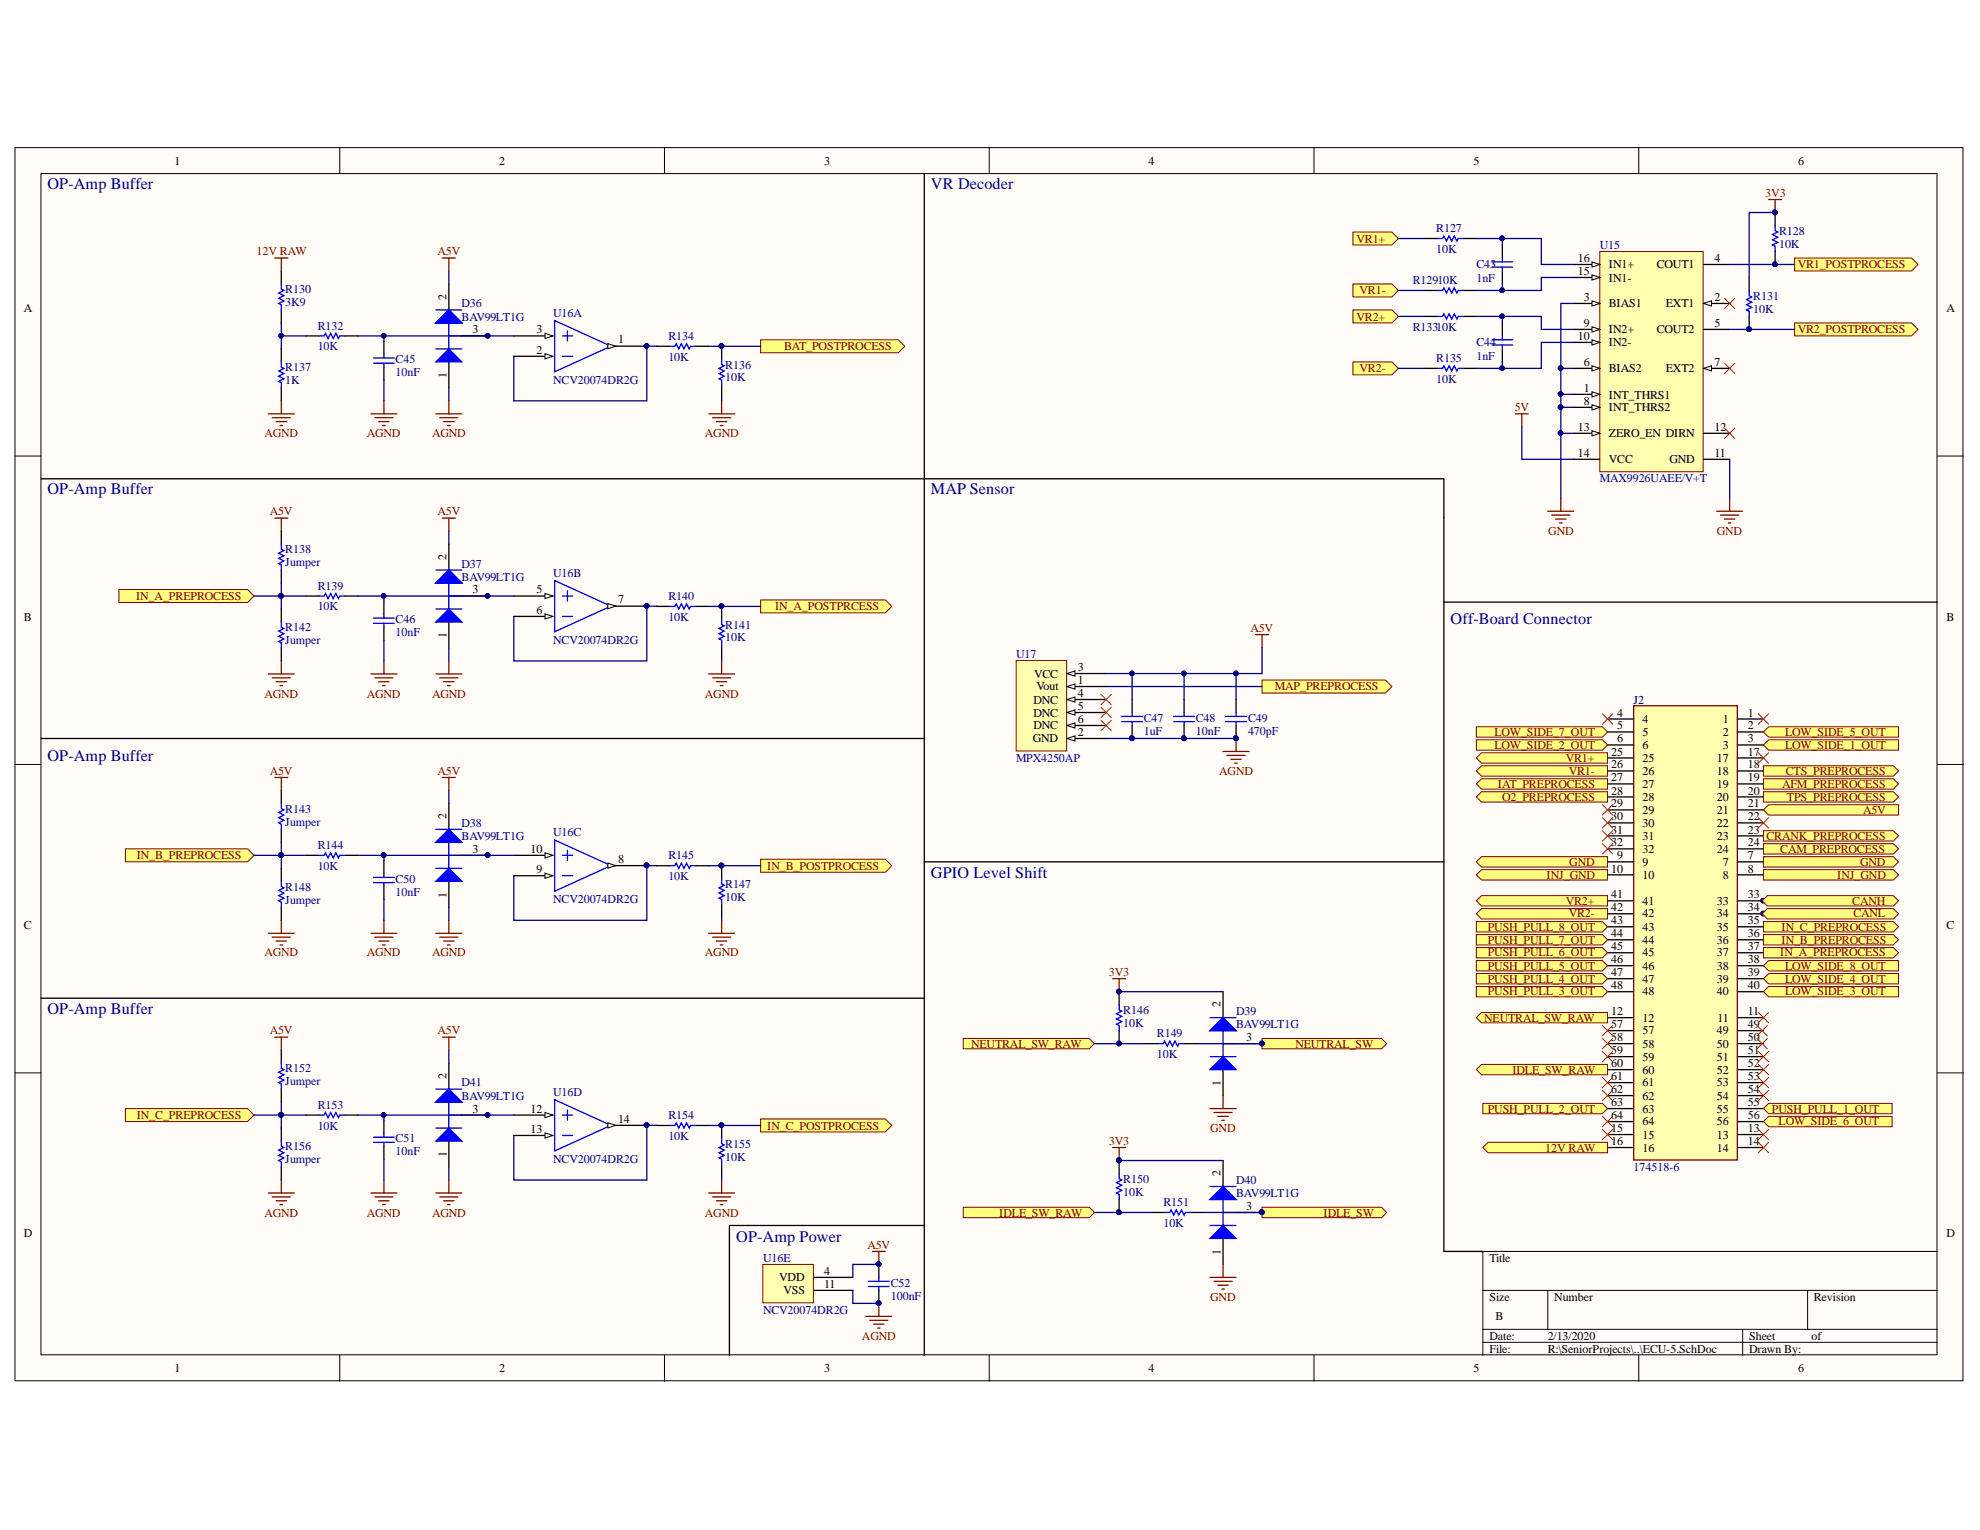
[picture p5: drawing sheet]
<svg xmlns="http://www.w3.org/2000/svg" width="279mm" height="216mm" viewBox="0 0 279 216" stroke-linecap="round" stroke-linejoin="round" font-family="sans-serif">
<defs><g id="words">
<g font-size="2.3" fill="#000080">
<text x="6.7" y="26.7">OP-Amp Buffer</text>
<text x="131.4" y="26.7">VR Decoder</text>
<text x="6.7" y="69.8">OP-Amp Buffer</text>
<text x="131.4" y="69.8">MAP Sensor</text>
<text x="204.7" y="88.1">Off-Board Connector</text>
<text x="6.7" y="107.4">OP-Amp Buffer</text>
<text x="131.4" y="123.9">GPIO Level Shift</text>
<text x="6.7" y="143.1">OP-Amp Buffer</text>
<text x="103.9" y="175.2">OP-Amp Power</text>
</g>
<g font-size="1.7">
<text x="24.6" y="23.3">1</text>
<text x="70.5" y="23.3">2</text>
<text x="116.3" y="23.3">3</text>
<text x="162.1" y="23.3">4</text>
<text x="207.9" y="23.3">5</text>
<text x="253.8" y="23.3">6</text>
<text x="222.6" y="38.8">15</text>
<text x="222.6" y="37">16</text>
<text x="227" y="39.7">IN1-</text>
<text x="227" y="37.9">IN1+</text>
<text x="233.8" y="37.9">COUT1</text>
<text x="241.9" y="37">4</text>
<text x="3.4" y="44.1">A</text>
<text x="63" y="42.3" transform="rotate(-90 63 42.3)">2</text>
<text x="66.7" y="47">3</text>
<text x="75.7" y="47">3</text>
<text x="222.6" y="48">10</text>
<text x="223.5" y="42.5">3</text>
<text x="223.5" y="46.1">9</text>
<text x="227" y="43.4">BIAS1</text>
<text x="227" y="47">IN2+</text>
<text x="233.8" y="47">COUT2</text>
<text x="235.1" y="43.4">EXT1</text>
<text x="241.9" y="42.5">2</text>
<text x="241.9" y="46.1">5</text>
<text x="274.7" y="44.1">A</text>
<text x="63" y="53.4" transform="rotate(-90 63 53.4)">1</text>
<text x="75.7" y="49.9">2</text>
<text x="87.2" y="48.5">1</text>
<text x="223.5" y="51.6">6</text>
<text x="227" y="52.5">BIAS2</text>
<text x="227" y="48.9">IN2-</text>
<text x="235.1" y="52.5">EXT2</text>
<text x="241.9" y="51.6">7</text>
<text x="223.5" y="55.3">1</text>
<text x="223.5" y="57.1">8</text>
<text x="227" y="56.2">INT_THRS1</text>
<text x="227" y="58">INT_THRS2</text>
<text x="222.6" y="60.8">13</text>
<text x="222.6" y="64.4">14</text>
<text x="227" y="61.7">ZERO_EN DIRN</text>
<text x="227" y="65.4">VCC</text>
<text x="235.6" y="65.4">GND</text>
<text x="241.9" y="64.4">11</text>
<text x="241.9" y="60.8">12</text>
<text x="63" y="79" transform="rotate(-90 63 79)">2</text>
<text x="66.7" y="83.7">3</text>
<text x="75.7" y="83.7">5</text>
<text x="3.4" y="87.6">B</text>
<text x="75.7" y="86.6">6</text>
<text x="87.2" y="85.2">7</text>
<text x="274.7" y="87.6">B</text>
<text x="63" y="90.1" transform="rotate(-90 63 90.1)">1</text>
<text x="145.9" y="95.6">VCC</text>
<text x="152.1" y="94.7">3</text>
<text x="145.8" y="99.3">DNC</text>
<text x="145.8" y="101.1">DNC</text>
<text x="146.2" y="97.4">Vout</text>
<text x="152.1" y="96.5">1</text>
<text x="152.1" y="98.3">4</text>
<text x="152.1" y="100.2">5</text>
<text x="152.1" y="102">6</text>
<text x="228.2" y="101.1">4</text>
<text x="231.8" y="102">4</text>
<text x="243.1" y="102">1</text>
<text x="246.7" y="101.1">1</text>
<text x="145.7" y="104.8">GND</text>
<text x="145.8" y="102.9">DNC</text>
<text x="152.1" y="103.8">2</text>
<text x="227.4" y="106.6">25</text>
<text x="228.2" y="102.9">5</text>
<text x="228.2" y="104.8">6</text>
<text x="231.8" y="103.8">5</text>
<text x="231.8" y="105.7">6</text>
<text x="231.8" y="107.5">25</text>
<text x="242.3" y="107.5">17</text>
<text x="243.1" y="103.8">2</text>
<text x="243.1" y="105.7">3</text>
<text x="246.7" y="102.9">2</text>
<text x="246.7" y="104.8">3</text>
<text x="246.7" y="106.6">17</text>
<text x="227.4" y="108.4">26</text>
<text x="227.4" y="110.3">27</text>
<text x="227.4" y="112.1">28</text>
<text x="227.4" y="113.9">29</text>
<text x="231.8" y="109.3">26</text>
<text x="231.8" y="111.2">27</text>
<text x="231.8" y="113">28</text>
<text x="242.3" y="109.3">18</text>
<text x="242.3" y="111.2">19</text>
<text x="242.3" y="113">20</text>
<text x="246.7" y="108.4">18</text>
<text x="246.7" y="110.3">19</text>
<text x="246.7" y="112.1">20</text>
<text x="246.7" y="113.9">21</text>
<text x="63" y="115.6" transform="rotate(-90 63 115.6)">2</text>
<text x="227.4" y="115.8">30</text>
<text x="227.4" y="117.6">31</text>
<text x="227.4" y="119.4">32</text>
<text x="231.8" y="114.8">29</text>
<text x="231.8" y="116.7">30</text>
<text x="231.8" y="118.5">31</text>
<text x="242.3" y="114.8">21</text>
<text x="242.3" y="116.7">22</text>
<text x="242.3" y="118.5">23</text>
<text x="246.7" y="115.8">22</text>
<text x="246.7" y="117.6">23</text>
<text x="246.7" y="119.4">24</text>
<text x="66.7" y="120.3">3</text>
<text x="74.9" y="120.3">10</text>
<text x="75.7" y="123.2">9</text>
<text x="87.2" y="121.8">8</text>
<text x="227.4" y="123.1">10</text>
<text x="228.2" y="121.3">9</text>
<text x="231.8" y="122.2">9</text>
<text x="231.8" y="124">10</text>
<text x="231.8" y="120.3">32</text>
<text x="242.3" y="120.3">24</text>
<text x="243.1" y="122.2">7</text>
<text x="243.1" y="124">8</text>
<text x="246.7" y="121.3">7</text>
<text x="246.7" y="123.1">8</text>
<text x="3.4" y="131.1">C</text>
<text x="63" y="126.7" transform="rotate(-90 63 126.7)">1</text>
<text x="227.4" y="126.8">41</text>
<text x="227.4" y="128.6">42</text>
<text x="227.4" y="130.4">43</text>
<text x="231.8" y="127.7">41</text>
<text x="231.8" y="129.5">42</text>
<text x="231.8" y="131.3">43</text>
<text x="242.3" y="127.7">33</text>
<text x="242.3" y="129.5">34</text>
<text x="242.3" y="131.3">35</text>
<text x="246.7" y="126.8">33</text>
<text x="246.7" y="128.6">34</text>
<text x="246.7" y="130.4">35</text>
<text x="274.7" y="131.1">C</text>
<text x="227.4" y="132.3">44</text>
<text x="227.4" y="134.1">45</text>
<text x="227.4" y="135.9">46</text>
<text x="227.4" y="137.8">47</text>
<text x="231.8" y="133.2">44</text>
<text x="231.8" y="135">45</text>
<text x="231.8" y="136.8">46</text>
<text x="242.3" y="133.2">36</text>
<text x="242.3" y="135">37</text>
<text x="242.3" y="136.8">38</text>
<text x="246.7" y="132.3">36</text>
<text x="246.7" y="134.1">37</text>
<text x="246.7" y="135.9">38</text>
<text x="246.7" y="137.8">39</text>
<text x="172.2" y="142.2" transform="rotate(-90 172.2 142.2)">2</text>
<text x="227.4" y="143.2">12</text>
<text x="227.4" y="139.6">48</text>
<text x="231.8" y="138.7">47</text>
<text x="231.8" y="140.5">48</text>
<text x="242.3" y="138.7">39</text>
<text x="242.3" y="140.5">40</text>
<text x="246.7" y="143.2">11</text>
<text x="246.7" y="139.6">40</text>
<text x="175.9" y="146.9">3</text>
<text x="227.4" y="145.1">57</text>
<text x="227.4" y="146.9">58</text>
<text x="227.4" y="148.7">59</text>
<text x="231.8" y="144.2">12</text>
<text x="231.8" y="146">57</text>
<text x="231.8" y="147.8">58</text>
<text x="231.8" y="149.7">59</text>
<text x="242.3" y="146">49</text>
<text x="242.3" y="147.8">50</text>
<text x="242.3" y="149.7">51</text>
<text x="242.3" y="144.2">11</text>
<text x="246.7" y="145.1">49</text>
<text x="246.7" y="146.9">50</text>
<text x="246.7" y="148.7">51</text>
<text x="63" y="152.2" transform="rotate(-90 63 152.2)">2</text>
<text x="172.2" y="153.2" transform="rotate(-90 172.2 153.2)">1</text>
<text x="227.4" y="150.6">60</text>
<text x="227.4" y="152.4">61</text>
<text x="227.4" y="154.2">62</text>
<text x="231.8" y="151.5">60</text>
<text x="231.8" y="153.3">61</text>
<text x="231.8" y="155.2">62</text>
<text x="242.3" y="151.5">52</text>
<text x="242.3" y="153.3">53</text>
<text x="242.3" y="155.2">54</text>
<text x="246.7" y="150.6">52</text>
<text x="246.7" y="152.4">53</text>
<text x="246.7" y="154.2">54</text>
<text x="66.7" y="157">3</text>
<text x="74.9" y="157">12</text>
<text x="74.9" y="159.9">13</text>
<text x="87.2" y="158.5">14</text>
<text x="227.4" y="159.7">15</text>
<text x="227.4" y="161.6">16</text>
<text x="227.4" y="156.1">63</text>
<text x="227.4" y="157.9">64</text>
<text x="231.8" y="160.7">15</text>
<text x="231.8" y="157">63</text>
<text x="231.8" y="158.8">64</text>
<text x="242.3" y="160.7">13</text>
<text x="242.3" y="157">55</text>
<text x="242.3" y="158.8">56</text>
<text x="246.7" y="159.7">13</text>
<text x="246.7" y="161.6">14</text>
<text x="246.7" y="156.1">55</text>
<text x="246.7" y="157.9">56</text>
<text x="63" y="163.3" transform="rotate(-90 63 163.3)">1</text>
<text x="172.2" y="166" transform="rotate(-90 172.2 166)">2</text>
<text x="231.8" y="162.5">16</text>
<text x="242.3" y="162.5">14</text>
<text x="175.9" y="170.7">3</text>
<text x="3.4" y="174.6">D</text>
<text x="116.3" y="179.9">4</text>
<text x="172.2" y="177.1" transform="rotate(-90 172.2 177.1)">1</text>
<text x="210.2" y="178.1">Title</text>
<text x="274.7" y="174.6">D</text>
<text x="110" y="180.8">VDD</text>
<text x="110.6" y="182.7">VSS</text>
<text x="116.3" y="181.7">11</text>
<text x="210.2" y="183.6">Size</text>
<text x="219.3" y="183.6">Number</text>
<text x="256" y="183.6">Revision</text>
<text x="210.2" y="189.1">Date:</text>
<text x="210.2" y="190.9">File:</text>
<text x="211" y="186.3">B</text>
<text x="218.4" y="189.1">2/13/2020</text>
<text x="218.4" y="190.9">R:\SeniorProjects\..\ECU-5.SchDoc</text>
<text x="246.8" y="189.1">Sheet</text>
<text x="246.8" y="190.9">Drawn By:</text>
<text x="255.6" y="189.1">of</text>
<text x="24.6" y="193.6">1</text>
<text x="70.5" y="193.6">2</text>
<text x="116.3" y="193.6">3</text>
<text x="162.1" y="193.6">4</text>
<text x="207.9" y="193.6">5</text>
<text x="253.8" y="193.6">6</text>
</g>
<g font-size="1.7" fill="#800000">
<text x="249.1" y="27.8">3V3</text>
<text x="191.4" y="34.3">VR1+</text>
<text x="36.2" y="36">12V RAW</text>
<text x="61.7" y="36">A5V</text>
<text x="191.8" y="41.5">VR1-</text>
<text x="253.7" y="37.9">VR1_POSTPROCESS</text>
<text x="191.4" y="45.2">VR2+</text>
<text x="253.7" y="47">VR2_POSTPROCESS</text>
<text x="110.6" y="49.4">BAT_POSTPROCESS</text>
<text x="191.8" y="52.5">VR2-</text>
<text x="213.7" y="58">5V</text>
<text x="37.3" y="61.7">AGND</text>
<text x="51.8" y="61.7">AGND</text>
<text x="61" y="61.7">AGND</text>
<text x="99.5" y="61.7">AGND</text>
<text x="38.1" y="72.7">A5V</text>
<text x="61.7" y="72.7">A5V</text>
<text x="218.5" y="75.4">GND</text>
<text x="242.3" y="75.4">GND</text>
<text x="19.2" y="84.6">IN_A_PREPROCESS</text>
<text x="109.4" y="86.1">IN_A_POSTPRCESS</text>
<text x="176.4" y="89.2">A5V</text>
<text x="37.3" y="98.4">AGND</text>
<text x="51.8" y="98.4">AGND</text>
<text x="61" y="98.4">AGND</text>
<text x="99.5" y="98.4">AGND</text>
<text x="179.9" y="97.4">MAP_PREPROCESS</text>
<text x="210.9" y="105.7">LOW_SIDE_2_OUT</text>
<text x="210.9" y="103.8">LOW_SIDE_7_OUT</text>
<text x="220.9" y="107.5">VR1+</text>
<text x="251.9" y="103.8">LOW_SIDE_5_OUT</text>
<text x="251.9" y="105.7">LOW_SIDE_1_OUT</text>
<text x="38.1" y="109.3">A5V</text>
<text x="61.7" y="109.3">A5V</text>
<text x="172" y="109.3">AGND</text>
<text x="211.4" y="111.2">IAT_PREPROCESS</text>
<text x="212" y="113">O2_PREPROCESS</text>
<text x="221.4" y="109.3">VR1-</text>
<text x="251.5" y="111.2">AFM_PREPROCESS</text>
<text x="252" y="109.3">CTS_PREPROCESS</text>
<text x="252.2" y="113">TPS_PREPROCESS</text>
<text x="249.3" y="118.5">CRANK_PREPROCESS</text>
<text x="262.9" y="114.8">A5V</text>
<text x="19.3" y="121.3">IN_B_PREPROCESS</text>
<text x="108.3" y="122.7">IN_B_POSTPROCESS</text>
<text x="218.2" y="124">INJ_GND</text>
<text x="221.4" y="122.2">GND</text>
<text x="251.2" y="120.3">CAM_PREPROCESS</text>
<text x="259.3" y="124">INJ_GND</text>
<text x="262.5" y="122.2">GND</text>
<text x="209.9" y="131.3">PUSH_PULL_8_OUT</text>
<text x="220.9" y="127.7">VR2+</text>
<text x="221.4" y="129.5">VR2-</text>
<text x="251.4" y="131.3">IN_C_PREPROCESS</text>
<text x="261.4" y="127.7">CANH</text>
<text x="261.5" y="129.5">CANL</text>
<text x="37.3" y="135">AGND</text>
<text x="51.8" y="135">AGND</text>
<text x="61" y="135">AGND</text>
<text x="99.5" y="135">AGND</text>
<text x="156.5" y="137.8">3V3</text>
<text x="209.9" y="136.8">PUSH_PULL_5_OUT</text>
<text x="209.9" y="135">PUSH_PULL_6_OUT</text>
<text x="209.9" y="133.2">PUSH_PULL_7_OUT</text>
<text x="251.2" y="135">IN_A_PREPROCESS</text>
<text x="251.4" y="133.2">IN_B_PREPROCESS</text>
<text x="251.9" y="136.8">LOW_SIDE_8_OUT</text>
<text x="209.9" y="140.5">PUSH_PULL_3_OUT</text>
<text x="209.9" y="138.7">PUSH_PULL_4_OUT</text>
<text x="251.9" y="140.5">LOW_SIDE_3_OUT</text>
<text x="251.9" y="138.7">LOW_SIDE_4_OUT</text>
<text x="38.1" y="146">A5V</text>
<text x="61.7" y="146">A5V</text>
<text x="137" y="147.8">NEUTRAL_SW_RAW</text>
<text x="182.8" y="147.8">NEUTRAL_SW</text>
<text x="209.4" y="144.2">NEUTRAL_SW_RAW</text>
<text x="213.4" y="151.5">IDLE_SW_RAW</text>
<text x="19.3" y="157.9">IN_C_PREPROCESS</text>
<text x="108.3" y="159.4">IN_C_POSTPROCESS</text>
<text x="156.5" y="161.6">3V3</text>
<text x="170.8" y="159.7">GND</text>
<text x="209.9" y="157">PUSH_PULL_2_OUT</text>
<text x="250" y="157">PUSH_PULL_1_OUT</text>
<text x="251" y="158.8">LOW_SIDE_6_OUT</text>
<text x="218.1" y="162.5">12V RAW</text>
<text x="37.3" y="171.7">AGND</text>
<text x="51.8" y="171.7">AGND</text>
<text x="61" y="171.7">AGND</text>
<text x="99.5" y="171.7">AGND</text>
<text x="141" y="171.7">IDLE_SW_RAW</text>
<text x="186.8" y="171.7">IDLE_SW</text>
<text x="122.4" y="176.2">A5V</text>
<text x="170.8" y="183.6">GND</text>
<text x="121.6" y="189.1">AGND</text>
</g>
<g font-size="1.7" fill="#000080">
<text x="202.7" y="32.7">R127</text>
<text x="202.7" y="35.7">10K</text>
<text x="225.8" y="35.1">U15</text>
<text x="251.1" y="33.2">R128</text>
<text x="251.1" y="34.9">10K</text>
<text x="40.3" y="41.4">R130</text>
<text x="199.4" y="40.1">R12910K</text>
<text x="208.3" y="37.9">C43</text>
<text x="208.3" y="39.7">1nF</text>
<text x="40.3" y="43.2">3K9</text>
<text x="44.8" y="46.5">R132</text>
<text x="65.1" y="43.4">D36</text>
<text x="65.1" y="45.2">BAV99LT1G</text>
<text x="78.1" y="44.7">U16A</text>
<text x="94.3" y="48">R134</text>
<text x="199.4" y="46.7">R13310K</text>
<text x="247.4" y="42.3">R131</text>
<text x="247.4" y="44.1">10K</text>
<text x="40.3" y="52.3">R137</text>
<text x="44.8" y="49.4">10K</text>
<text x="55.8" y="51.2">C45</text>
<text x="55.8" y="53.1">10nF</text>
<text x="94.3" y="50.9">10K</text>
<text x="102.3" y="52">R136</text>
<text x="102.3" y="53.8">10K</text>
<text x="202.7" y="51.1">R135</text>
<text x="208.3" y="48.9">C44</text>
<text x="208.3" y="50.7">1nF</text>
<text x="40.3" y="54.2">1K</text>
<text x="78.1" y="54.1">NCV20074DR2G</text>
<text x="202.7" y="54">10K</text>
<text x="225.8" y="68.1">MAX9926UAEE/V+T</text>
<text x="40.3" y="78.1">R138</text>
<text x="40.3" y="79.9">Jumper</text>
<text x="44.8" y="83.2">R139</text>
<text x="65.1" y="80.1">D37</text>
<text x="65.1" y="81.9">BAV99LT1G</text>
<text x="78.1" y="81.4">U16B</text>
<text x="40.3" y="89">R142</text>
<text x="44.8" y="86.1">10K</text>
<text x="55.8" y="87.9">C46</text>
<text x="55.8" y="89.8">10nF</text>
<text x="94.3" y="84.6">R140</text>
<text x="94.3" y="87.6">10K</text>
<text x="102.3" y="88.7">R141</text>
<text x="40.3" y="90.9">Jumper</text>
<text x="78.1" y="90.8">NCV20074DR2G</text>
<text x="102.3" y="90.5">10K</text>
<text x="143.4" y="92.9">U17</text>
<text x="161.4" y="101.8">C47</text>
<text x="168.7" y="101.8">C48</text>
<text x="176.1" y="101.8">C49</text>
<text x="230.5" y="99.3">J2</text>
<text x="143.4" y="107.5">MPX4250AP</text>
<text x="161.4" y="103.7">1uF</text>
<text x="168.7" y="103.7">10nF</text>
<text x="176.1" y="103.7">470pF</text>
<text x="40.3" y="114.7">R143</text>
<text x="40.3" y="116.5">Jumper</text>
<text x="44.8" y="119.8">R144</text>
<text x="65.1" y="116.7">D38</text>
<text x="65.1" y="118.5">BAV99LT1G</text>
<text x="78.1" y="118">U16C</text>
<text x="40.3" y="125.7">R148</text>
<text x="44.8" y="122.7">10K</text>
<text x="55.8" y="124.6">C50</text>
<text x="94.3" y="121.3">R145</text>
<text x="94.3" y="124.2">10K</text>
<text x="102.3" y="125.3">R147</text>
<text x="40.3" y="127.5">Jumper</text>
<text x="55.8" y="126.4">10nF</text>
<text x="78.1" y="127.4">NCV20074DR2G</text>
<text x="102.3" y="127.1">10K</text>
<text x="158.5" y="143.1">R146</text>
<text x="174.4" y="143.2">D39</text>
<text x="158.5" y="144.9">10K</text>
<text x="163.3" y="146.4">R149</text>
<text x="163.3" y="149.3">10K</text>
<text x="174.4" y="145.1">BAV99LT1G</text>
<text x="40.3" y="151.3">R152</text>
<text x="40.3" y="153.1">Jumper</text>
<text x="65.1" y="153.3">D41</text>
<text x="65.1" y="155.2">BAV99LT1G</text>
<text x="78.1" y="154.7">U16D</text>
<text x="44.8" y="156.4">R153</text>
<text x="44.8" y="159.4">10K</text>
<text x="55.8" y="161.2">C51</text>
<text x="94.3" y="157.9">R154</text>
<text x="94.3" y="160.8">10K</text>
<text x="102.3" y="161.9">R155</text>
<text x="40.3" y="162.3">R156</text>
<text x="40.3" y="164.1">Jumper</text>
<text x="55.8" y="163">10nF</text>
<text x="78.1" y="164.1">NCV20074DR2G</text>
<text x="102.3" y="163.8">10K</text>
<text x="158.5" y="166.9">R150</text>
<text x="174.4" y="167.1">D40</text>
<text x="230.5" y="165.2">174518-6</text>
<text x="158.5" y="168.7">10K</text>
<text x="164.2" y="170.2">R151</text>
<text x="164.2" y="173.1">10K</text>
<text x="174.4" y="168.9">BAV99LT1G</text>
<text x="107.7" y="178.1">U16E</text>
<text x="107.7" y="185.4">NCV20074DR2G</text>
<text x="125.7" y="181.6">C52</text>
<text x="125.7" y="183.4">100nF</text>
</g>
</g></defs>
<g fill="#fffcf8" stroke="#000" stroke-width=".14">
<path d="M2.1 20.8h274.9v174h-274.9z"/>
<path d="M5.8 24.5h267.5v166.7h-267.5z"/>
</g>
<g fill="none" stroke="#000" stroke-width=".14">
<path d="M47.9 20.8v3.7M93.8 20.8v3.7M139.6 20.8v3.7M185.4 20.8v3.7M231.2 20.8v3.7M2.1 64.4h3.7M273.4 64.4h3.7M2.1 107.9h3.7M273.4 107.9h3.7M2.1 151.4h3.7M273.4 151.4h3.7M273.4 176.6h-64.2v14.7"/>
<path d="M47.9 191.3v3.6M93.8 191.3v3.6M139.6 191.3v3.6M185.4 191.3v3.6M209.2 182.1h64.2M209.2 187.6h64.2M209.2 189.4h64.2M218.4 182.1v5.5M231.2 191.3v3.6M245.9 187.6v3.7M255.1 182.1v5.5"/>
</g>
<path d="M177.2 89.5h1.8M178.1 89.5v1.9M172.6 106h3.7M173.1 106.6h2.6M173.7 107.1h1.5M174.2 107.7h.4M174.4 104.2v1.8" fill="none" stroke="#800000" stroke-width=".18"/>
<circle cx="174.4" cy="104.2" r=".33" fill="#000080" stroke="#000080" stroke-width=".14"/>
<path d="M143.4 93.2h7.1v12.8h-7.1z" fill="#ffffb0" stroke="#800000" stroke-width=".14"/>
<path d="M150.6 96.9h5.5" fill="none" stroke="#000" stroke-width=".18"/>
<path d="M150.6 96.9l1.1-.4v.7z" fill="#fffcf8"/>
<path d="M150.6 96.9l1.1-.4v.7z" fill="none" stroke="#000" stroke-width=".14"/>
<path d="M150.6 104.2h5.5" fill="none" stroke="#000" stroke-width=".18"/>
<path d="M150.6 104.2l1.1-.4v.8z" fill="#fffcf8"/>
<path d="M150.6 104.2l1.1-.4v.8z" fill="none" stroke="#000" stroke-width=".14"/>
<path d="M150.6 95h5.5" fill="none" stroke="#000" stroke-width=".18"/>
<path d="M150.6 95l1.1-.3v.7z" fill="#fffcf8"/>
<path d="M150.6 95l1.1-.3v.7z" fill="none" stroke="#000" stroke-width=".14"/>
<path d="M150.6 98.7h5.5" fill="none" stroke="#000" stroke-width=".18"/>
<path d="M150.6 98.7l1.1-.4v.8z" fill="#fffcf8"/>
<path d="M150.6 98.7l1.1-.4v.8z" fill="none" stroke="#000" stroke-width=".14"/>
<path d="M150.6 100.5h5.5" fill="none" stroke="#000" stroke-width=".18"/>
<path d="M150.6 100.5l1.1-.3v.7z" fill="#fffcf8"/>
<path d="M150.6 100.5l1.1-.3v.7z" fill="none" stroke="#000" stroke-width=".14"/>
<path d="M150.6 102.4h5.5" fill="none" stroke="#000" stroke-width=".18"/>
<path d="M150.6 102.4l1.1-.4v.7z" fill="#fffcf8"/>
<path d="M150.6 102.4l1.1-.4v.7z" fill="none" stroke="#000" stroke-width=".14"/>
<path d="M159.8 98.7v1.8M167.1 98.7v1.8M174.4 98.7v1.8M159.8 102.4v1.8M167.1 102.4v1.8M174.4 102.4v1.8" fill="none" stroke="#000" stroke-width=".18"/>
<g fill="#000080" stroke="#000080" stroke-width=".14">
<circle cx="159.7" cy="104.2" r=".33"/>
<circle cx="167.1" cy="104.2" r=".33"/>
<circle cx="174.4" cy="104.2" r=".33"/>
</g>
<path d="M158.3 101.1h2.9M158.3 101.8h2.9M159.8 100.5v.6M159.8 101.8v.6M165.6 101.1h3M165.6 101.8h3M167.1 100.5v.6M167.1 101.8v.6M173 101.1h2.9M173 101.8h2.9M174.4 100.5v.6M174.4 101.8v.6" fill="none" stroke="#00f" stroke-width=".18"/>
<path d="M155.4 98l1.4 1.4M155.4 99.8l1.4 1.5M156.8 98l-1.4 1.4M156.8 99.8l-1.4 1.5M155.4 101.6l1.4 1.5M156.8 101.6l-1.4 1.5" fill="none" stroke="#f00" stroke-width=".14"/>
<path d="M178.1 96h17.4l.9 .9-.9 .9h-17.4z" fill-rule="evenodd" fill="#ffff80" stroke="#800000" stroke-width=".14"/>
<path d="M230.5 99.6h14.7v64.1h-14.7z" fill="#ffffb0" stroke="#800000" stroke-width=".18"/>
<g fill="none" stroke="#000" stroke-width=".18">
<path d="M226.8 101.5h3.7M226.8 103.3h3.7M226.8 105.1h3.7M226.8 107h3.7M226.8 108.8h3.7M226.8 110.6h3.7M226.8 112.5h3.7M226.8 114.3h3.7M226.8 116.1h3.7M226.8 118h3.7M226.8 119.8h3.7M245.2 101.5h3.6"/>
<path d="M245.2 103.3h3.6M245.2 105.1h3.6M245.2 107h3.6M245.2 108.8h3.6M245.2 110.6h3.6M245.2 112.5h3.6M245.2 114.3h3.6M245.2 116.1h3.6M245.2 118h3.6M245.2 119.8h3.6M226.8 121.6h3.7M226.8 123.4h3.7"/>
<path d="M226.8 127.1h3.7M226.8 128.9h3.7M226.8 130.8h3.7M226.8 132.6h3.7M226.8 134.4h3.7M226.8 136.3h3.7M226.8 138.1h3.7M226.8 139.9h3.7M245.2 121.6h3.6M245.2 123.4h3.6M245.2 127.1h3.6M245.2 128.9h3.6"/>
<path d="M245.2 130.8h3.6M245.2 132.6h3.6M245.2 134.4h3.6M245.2 136.3h3.6M245.2 138.1h3.6M245.2 139.9h3.6M226.8 143.6h3.7M226.8 145.4h3.7M226.8 147.3h3.7M226.8 149.1h3.7M226.8 150.9h3.7M226.8 152.8h3.7"/>
<path d="M226.8 154.6h3.7M226.8 156.4h3.7M226.8 158.3h3.7M245.2 143.6h3.6M245.2 145.4h3.6M245.2 147.3h3.6M245.2 149.1h3.6M245.2 150.9h3.6M245.2 152.8h3.6M245.2 154.6h3.6M245.2 156.4h3.6M245.2 158.3h3.6"/>
<path d="M226.8 160.1h3.7M226.8 161.9h3.7M245.2 160.1h3.6M245.2 161.9h3.6"/>
</g>
<g fill="#000080" stroke="#000080" stroke-width=".14">
<circle cx="248.8" cy="127.1" r=".33"/>
<circle cx="248.8" cy="128.9" r=".33"/>
</g>
<g fill="none" stroke="#f00" stroke-width=".14">
<path d="M226.1 100.7l1.5 1.5M226.1 115.4l1.5 1.5M227.6 100.7l-1.5 1.5M227.6 115.4l-1.5 1.5M248.1 100.7l1.5 1.5M248.1 106.2l1.5 1.5M249.6 100.7l-1.5 1.5M249.6 106.2l-1.5 1.5M226.1 152l1.5 1.5M227.6 152l-1.5 1.5M248.1 150.2l1.5 1.5M248.1 153.9l1.5 1.4"/>
<path d="M249.6 150.2l-1.5 1.5M249.6 153.9l-1.5 1.4"/>
</g>
<g fill="#ffff80" stroke="#800000" stroke-width=".14">
<path d="M209.2 161.9l.8-.7h16.8v1.5h-16.8z" fill-rule="evenodd"/>
<path d="M248.8 103.3l.8-.7h18.3v1.4h-18.3z" fill-rule="evenodd"/>
<path d="M248.8 105.1l.8-.7h18.3v1.5h-18.3z" fill-rule="evenodd"/>
<path d="M208.3 104.4h17.8l.7 .7-.7 .8h-17.8z" fill-rule="evenodd"/>
<path d="M209.2 155.7h16.9l.7 .7-.7 .8h-16.9z" fill-rule="evenodd"/>
<path d="M248.8 156.4l.8-.7h17.4v1.5h-17.4z" fill-rule="evenodd"/>
<path d="M208.3 123.4l.8-.7h17.7v1.5h-17.7z" fill-rule="evenodd"/>
<path d="M248.8 122.7h18.4l.7 .7-.7 .8h-18.4z" fill-rule="evenodd"/>
<path d="M208.3 121.6l.8-.7h17.7v1.4h-17.7z" fill-rule="evenodd"/>
<path d="M248.8 120.9h18.4l.7 .7-.7 .7h-18.4z" fill-rule="evenodd"/>
<path d="M248.8 111.7h18.4l.7 .8-.7 .7h-18.4z" fill-rule="evenodd"/>
<path d="M248.8 114.3l.8-.7h18.3v1.4h-18.3z" fill-rule="evenodd"/>
</g>
<path d="M226.1 113.6l1.5 1.4M227.6 113.6l-1.5 1.4" fill="none" stroke="#f00" stroke-width=".14"/>
<path d="M107.6 178.4h7.2v5.4h-7.2z" fill="#ffffb0" stroke="#800000" stroke-width=".14"/>
<path d="M92.7 48.9h1.8M98.2 48.9h1.8M101.8 48.9v1.8M101.8 54.4v1.8M114.8 180.3h5.5M114.8 182.1h5.5" fill="none" stroke="#000" stroke-width=".18"/>
<path d="M94.5 48.9h.7l.2-.4 .4 .7 .3-.7 .4 .7 .4-.7 .3 .7 .2-.3h.8M101.8 50.7v.7l.4 .2-.7 .4 .7 .3-.7 .4 .7 .4-.7 .3 .3 .2v.8" fill="none" stroke="#00f" stroke-width=".18"/>
<circle cx="101.8" cy="48.8" r=".33" fill="#000080" stroke="#000080" stroke-width=".14"/>
<path d="M100 58.4h3.7M100.5 58.9h2.6M101.1 59.5h1.5M101.8 56.6v1.8M101.6 60h.4" fill="none" stroke="#800000" stroke-width=".18"/>
<path d="M107.3 48h19.5l.9 .9-.9 .9h-19.5z" fill-rule="evenodd" fill="#ffff80" stroke="#800000" stroke-width=".14"/>
<path d="M43.2 47.4h1.8M48.7 47.4h1.8M54.2 48.1v1.9M54.2 51.8v1.8M63.3 40.1v3.6M63.3 51.1v3.6M65.2 47.4h3.6" fill="none" stroke="#000" stroke-width=".18"/>
<path d="M45 47.4h.7l.2-.4 .4 .8 .4-.8 .3 .8 .4-.8 .4 .8 .1-.4h.8M52.7 50.5h2.9M52.7 51.2h2.9M54.2 50v.5M54.2 51.2v.6M63.3 47.4h1.9M63.3 45.6v3.6" fill="none" stroke="#00f" stroke-width=".18"/>
<path d="M52.3 58.4h3.7M52.9 58.9h2.6M53.4 59.5h1.5M54.2 56.6v1.8M54 60h.4" fill="none" stroke="#800000" stroke-width=".18"/>
<circle cx="68.8" cy="47.4" r=".33" fill="#000080" stroke="#000080" stroke-width=".14"/>
<path d="M61.5 51.1l1.8-1.9 1.9 1.9z" fill="#00f"/>
<path d="M61.5 51.1l1.8-1.9 1.9 1.9zM61.5 49.2h3.7" fill="none" stroke="#00f" stroke-width=".18"/>
<path d="M61.5 45.6l1.8-1.9 1.9 1.9z" fill="#00f"/>
<path d="M61.5 45.6l1.8-1.9 1.9 1.9zM61.5 43.7h3.7" fill="none" stroke="#00f" stroke-width=".18"/>
<path d="M61.5 45.6l1.8-1.9 1.9 1.9z" fill="#00f"/>
<path d="M61.5 45.6l1.8-1.9 1.9 1.9zM78.3 45.2l7.9 3.6-7.9 3.7zM79.4 47.4h1.4M79.4 50.3h1.4M80.1 46.7v1.4" fill="none" stroke="#00f" stroke-width=".18"/>
<circle cx="68.8" cy="47.4" r=".33" fill="#000080" stroke="#000080" stroke-width=".14"/>
<g fill="none" stroke="#800000" stroke-width=".18">
<path d="M38.8 36.4h1.8M39.7 36.4v1.8M62.4 36.4h1.9M63.3 36.4v1.8M37.9 58.4h3.6M38.4 58.9h2.6M39 59.5h1.4M39.7 56.6v1.8M61.5 58.4h3.7M62.1 58.9h2.5M62.6 59.5h1.5M63.3 56.6v1.8"/>
<path d="M39.5 60h.4M63.2 60h.3"/>
</g>
<path d="M72.5 47.4h5.5" fill="none" stroke="#000" stroke-width=".18"/>
<path d="M76.9 47l1.1 .4-1.1 .4z" fill="#fffcf8"/>
<path d="M76.9 47l1.1 .4-1.1 .4z" fill="none" stroke="#000" stroke-width=".14"/>
<path d="M72.5 50.3h5.5" fill="none" stroke="#000" stroke-width=".18"/>
<path d="M76.9 49.9l1.1 .4-1.1 .3z" fill="#fffcf8"/>
<path d="M76.9 49.9l1.1 .4-1.1 .3z" fill="none" stroke="#000" stroke-width=".14"/>
<path d="M85.8 48.8h5.5" fill="none" stroke="#000" stroke-width=".18"/>
<path d="M85.8 48.5l1.1 .3-1.1 .4z" fill="#fffcf8"/>
<path d="M85.8 48.5l1.1 .3-1.1 .4z" fill="none" stroke="#000" stroke-width=".14"/>
<g fill="#000080" stroke="#000080" stroke-width=".14">
<circle cx="91.2" cy="48.8" r=".33"/>
<circle cx="101.8" cy="85.5" r=".33"/>
</g>
<path d="M92.7 85.6h1.8M98.2 85.6h1.8M101.8 85.6v1.8M101.8 91.1v1.8" fill="none" stroke="#000" stroke-width=".18"/>
<path d="M94.5 85.6h.7l.2-.4 .4 .7 .3-.7 .4 .7 .4-.7 .3 .7 .2-.3h.8M101.8 87.4v.7l.4 .2-.7 .4 .7 .4-.7 .3 .7 .4-.7 .4 .3 .1v.8" fill="none" stroke="#00f" stroke-width=".18"/>
<path d="M100 95.1h3.7M100.5 95.7h2.6M101.1 96.2h1.5M101.6 96.7h.4M101.8 93.3v1.8" fill="none" stroke="#800000" stroke-width=".18"/>
<path d="M107.3 84.7h17.6l.9 .9-.9 .9h-17.6z" fill-rule="evenodd" fill="#ffff80" stroke="#800000" stroke-width=".14"/>
<path d="M63.3 76.8v3.6M43.2 84.1h1.8M48.7 84.1h1.8M54.2 84.8v1.9M54.2 88.5v1.8M63.3 87.8v3.6M65.2 84.1h3.6" fill="none" stroke="#000" stroke-width=".18"/>
<path d="M45 84.1h.7l.2-.4 .4 .8 .4-.8 .3 .8 .4-.8 .4 .8 .1-.4h.8M52.7 87.2h2.9M52.7 88h2.9M54.2 86.7v.5M54.2 88v.5M63.3 84.1h1.9M63.3 82.3v3.6" fill="none" stroke="#00f" stroke-width=".18"/>
<path d="M52.3 95.1h3.7M52.9 95.7h2.6M53.4 96.2h1.5M54 96.7h.4M54.2 93.3v1.8" fill="none" stroke="#800000" stroke-width=".18"/>
<circle cx="68.8" cy="84.1" r=".33" fill="#000080" stroke="#000080" stroke-width=".14"/>
<path d="M61.5 87.8l1.8-1.9 1.9 1.9z" fill="#00f"/>
<path d="M61.5 87.8l1.8-1.9 1.9 1.9zM61.5 85.9h3.7" fill="none" stroke="#00f" stroke-width=".18"/>
<path d="M61.5 82.3l1.8-1.9 1.9 1.9z" fill="#00f"/>
<path d="M61.5 82.3l1.8-1.9 1.9 1.9zM61.5 80.4h3.7" fill="none" stroke="#00f" stroke-width=".18"/>
<path d="M61.5 82.3l1.8-1.9 1.9 1.9z" fill="#00f"/>
<path d="M61.5 82.3l1.8-1.9 1.9 1.9z" fill="none" stroke="#00f" stroke-width=".18"/>
<circle cx="68.8" cy="84.1" r=".33" fill="#000080" stroke="#000080" stroke-width=".14"/>
<path d="M62.4 73.1h1.9M63.3 73.1v1.8M61.5 95.1h3.7M62.1 95.7h2.5M62.6 96.2h1.5M63.2 96.7h.3M63.3 93.3v1.8" fill="none" stroke="#800000" stroke-width=".18"/>
<path d="M16.8 83.2h18.1l.9 .9-.9 .9h-18.1z" fill-rule="evenodd" fill="#ffff80" stroke="#800000" stroke-width=".14"/>
<path d="M38.8 73.1h1.8M39.7 73.1v1.8M37.9 95.1h3.6M38.4 95.7h2.6M39 96.2h1.4M39.5 96.7h.4M39.7 93.3v1.8M100 131.7h3.7M100.5 132.2h2.6M101.1 132.8h1.5M101.6 133.3h.4M101.8 129.9v1.8" fill="none" stroke="#800000" stroke-width=".18"/>
<path d="M92.7 122.2h1.8M98.2 122.2h1.8M101.8 122.2v1.8M101.8 127.7v1.8" fill="none" stroke="#000" stroke-width=".18"/>
<path d="M94.5 122.2h.7l.2-.4 .4 .7 .3-.7 .4 .7 .4-.7 .3 .7 .2-.3h.8M101.8 124v.7l.4 .2-.7 .4 .7 .3-.7 .4 .7 .4-.7 .3 .3 .2v.8" fill="none" stroke="#00f" stroke-width=".18"/>
<circle cx="101.8" cy="122.1" r=".33" fill="#000080" stroke="#000080" stroke-width=".14"/>
<path d="M107.3 121.3h17.6l.9 .9-.9 .9h-17.6z" fill-rule="evenodd" fill="#ffff80" stroke="#800000" stroke-width=".14"/>
<path d="M63.3 113.4v3.6M43.2 120.7h1.8M48.7 120.7h1.8M54.2 121.4v1.9M54.2 125.1v1.8M63.3 124.4v3.6M65.2 120.7h3.6" fill="none" stroke="#000" stroke-width=".18"/>
<path d="M63.3 118.9v3.6M45 120.7h.7l.2-.4 .4 .8 .4-.8 .3 .8 .4-.8 .4 .8 .1-.4h.8M52.7 123.8h2.9M52.7 124.5h2.9M54.2 123.3v.5M54.2 124.5v.6M63.3 120.7h1.9" fill="none" stroke="#00f" stroke-width=".18"/>
<path d="M52.3 131.7h3.7M52.9 132.2h2.6M53.4 132.8h1.5M54 133.3h.4M54.2 129.9v1.8" fill="none" stroke="#800000" stroke-width=".18"/>
<circle cx="68.8" cy="120.7" r=".33" fill="#000080" stroke="#000080" stroke-width=".14"/>
<path d="M61.5 124.4l1.8-1.9 1.9 1.9z" fill="#00f"/>
<path d="M61.5 124.4l1.8-1.9 1.9 1.9zM61.5 122.5h3.7" fill="none" stroke="#00f" stroke-width=".18"/>
<path d="M61.5 118.9l1.8-1.9 1.9 1.9z" fill="#00f"/>
<path d="M61.5 118.9l1.8-1.9 1.9 1.9zM61.5 117h3.7" fill="none" stroke="#00f" stroke-width=".18"/>
<path d="M61.5 118.9l1.8-1.9 1.9 1.9z" fill="#00f"/>
<path d="M61.5 118.9l1.8-1.9 1.9 1.9z" fill="none" stroke="#00f" stroke-width=".18"/>
<circle cx="68.8" cy="120.7" r=".33" fill="#000080" stroke="#000080" stroke-width=".14"/>
<path d="M62.4 109.7h1.9M63.3 109.7v1.8M61.5 131.7h3.7M62.1 132.2h2.5M62.6 132.8h1.5M63.2 133.3h.3M63.3 129.9v1.8" fill="none" stroke="#800000" stroke-width=".18"/>
<path d="M17.7 119.8h17.2l.9 .9-.9 .9h-17.2z" fill-rule="evenodd" fill="#ffff80" stroke="#800000" stroke-width=".14"/>
<path d="M38.8 109.7h1.8M39.7 109.7v1.8M37.9 131.7h3.6M38.4 132.2h2.6M39 132.8h1.4M39.5 133.3h.4M39.7 129.9v1.8M100 168.3h3.7M100.5 168.9h2.6M101.1 169.4h1.5M101.6 170h.4M101.8 166.5v1.8" fill="none" stroke="#800000" stroke-width=".18"/>
<path d="M92.7 158.8h1.8M98.2 158.8h1.8M101.8 158.8v1.8M101.8 164.3v1.8" fill="none" stroke="#000" stroke-width=".18"/>
<path d="M94.5 158.8h.7l.2-.4 .4 .8 .3-.8 .4 .8 .4-.8 .3 .8 .2-.4h.8M101.8 160.6v.8l.4 .2-.7 .3 .7 .4-.7 .4 .7 .3-.7 .4 .3 .2v.7" fill="none" stroke="#00f" stroke-width=".18"/>
<circle cx="101.8" cy="158.8" r=".33" fill="#000080" stroke="#000080" stroke-width=".14"/>
<path d="M107.3 157.9h17.6l.9 .9-.9 .9h-17.6z" fill-rule="evenodd" fill="#ffff80" stroke="#800000" stroke-width=".14"/>
<path d="M43.2 157.4h1.8M48.7 157.4h1.8M54.2 158.1v1.8M63.3 150v3.7M65.2 157.4h3.6M54.2 161.7v1.9M63.3 161v3.7" fill="none" stroke="#000" stroke-width=".18"/>
<path d="M45 157.4h.7l.2-.4 .4 .7 .4-.7 .3 .7 .4-.7 .4 .7 .1-.3h.8M54.2 159.9v.6M63.3 157.4h1.9M63.3 155.5v3.7M52.7 160.5h2.9M52.7 161.2h2.9M54.2 161.2v.5" fill="none" stroke="#00f" stroke-width=".18"/>
<path d="M52.3 168.3h3.7M52.9 168.9h2.6M53.4 169.4h1.5M54 170h.4M54.2 166.5v1.8" fill="none" stroke="#800000" stroke-width=".18"/>
<circle cx="68.8" cy="157.3" r=".33" fill="#000080" stroke="#000080" stroke-width=".14"/>
<path d="M61.5 161l1.8-1.8 1.9 1.8z" fill="#00f"/>
<path d="M61.5 159.2h3.7M61.5 161l1.8-1.8 1.9 1.8z" fill="none" stroke="#00f" stroke-width=".18"/>
<path d="M61.5 155.5l1.8-1.8 1.9 1.8z" fill="#00f"/>
<path d="M61.5 155.5l1.8-1.8 1.9 1.8zM61.5 153.7h3.7" fill="none" stroke="#00f" stroke-width=".18"/>
<path d="M61.5 155.5l1.8-1.8 1.9 1.8z" fill="#00f"/>
<path d="M61.5 155.5l1.8-1.8 1.9 1.8z" fill="none" stroke="#00f" stroke-width=".18"/>
<circle cx="68.8" cy="157.3" r=".33" fill="#000080" stroke="#000080" stroke-width=".14"/>
<path d="M62.4 146.4h1.9M63.3 146.4v1.8M61.5 168.3h3.7M62.1 168.9h2.5M62.6 169.4h1.5M63.2 170h.3M63.3 166.5v1.8" fill="none" stroke="#800000" stroke-width=".18"/>
<path d="M17.7 156.4h17.2l.9 1-.9 .9h-17.2z" fill-rule="evenodd" fill="#ffff80" stroke="#800000" stroke-width=".14"/>
<g fill="none" stroke="#800000" stroke-width=".18">
<path d="M38.8 146.4h1.8M39.7 146.4v1.8M37.9 168.3h3.6M38.4 168.9h2.6M39 169.4h1.4M39.5 170h.4M39.7 166.5v1.8M123.1 176.6h1.8M124 176.6v1.8M122.2 185.8h3.6M122.7 186.3h2.6M123.3 186.9h1.4"/>
<path d="M123.8 187.4h.4M124 183.9v1.9"/>
</g>
<g fill="#000080" stroke="#000080" stroke-width=".14">
<circle cx="124" cy="183.9" r=".33"/>
<circle cx="124" cy="178.4" r=".33"/>
</g>
<path d="M78.3 81.9l7.9 3.6-7.9 3.6zM79.4 84.1h1.4M79.4 87h1.4M80.1 83.4v1.4" fill="none" stroke="#00f" stroke-width=".18"/>
<path d="M72.5 84.1h5.5" fill="none" stroke="#000" stroke-width=".18"/>
<path d="M76.9 83.7l1.1 .4-1.1 .4z" fill="#fffcf8"/>
<path d="M76.9 83.7l1.1 .4-1.1 .4z" fill="none" stroke="#000" stroke-width=".14"/>
<path d="M72.5 87h5.5" fill="none" stroke="#000" stroke-width=".18"/>
<path d="M76.9 86.6l1.1 .4-1.1 .3z" fill="#fffcf8"/>
<path d="M76.9 86.6l1.1 .4-1.1 .3z" fill="none" stroke="#000" stroke-width=".14"/>
<path d="M85.8 85.5h5.5" fill="none" stroke="#000" stroke-width=".18"/>
<path d="M85.8 85.2l1.1 .3-1.1 .4z" fill="#fffcf8"/>
<path d="M85.8 85.2l1.1 .3-1.1 .4z" fill="none" stroke="#000" stroke-width=".14"/>
<circle cx="91.2" cy="85.5" r=".33" fill="#000080" stroke="#000080" stroke-width=".14"/>
<path d="M78.3 118.5l7.9 3.6-7.9 3.7zM80.1 120v1.4M79.4 120.7h1.4M79.4 123.6h1.4" fill="none" stroke="#00f" stroke-width=".18"/>
<path d="M72.5 120.7h5.5" fill="none" stroke="#000" stroke-width=".18"/>
<path d="M76.9 120.3l1.1 .4-1.1 .4z" fill="#fffcf8"/>
<path d="M76.9 120.3l1.1 .4-1.1 .4z" fill="none" stroke="#000" stroke-width=".14"/>
<path d="M72.5 123.6h5.5" fill="none" stroke="#000" stroke-width=".18"/>
<path d="M76.9 123.2l1.1 .4-1.1 .3z" fill="#fffcf8"/>
<path d="M76.9 123.2l1.1 .4-1.1 .3z" fill="none" stroke="#000" stroke-width=".14"/>
<path d="M85.8 122.1h5.5" fill="none" stroke="#000" stroke-width=".18"/>
<path d="M85.8 121.8l1.1 .3-1.1 .4z" fill="#fffcf8"/>
<path d="M85.8 121.8l1.1 .3-1.1 .4z" fill="none" stroke="#000" stroke-width=".14"/>
<circle cx="91.2" cy="122.1" r=".33" fill="#000080" stroke="#000080" stroke-width=".14"/>
<path d="M78.3 155.2l7.9 3.6-7.9 3.6zM79.4 157.4h1.4M80.1 156.6v1.5M79.4 160.2h1.4" fill="none" stroke="#00f" stroke-width=".18"/>
<path d="M72.5 157.4h5.5" fill="none" stroke="#000" stroke-width=".18"/>
<path d="M76.9 157l1.1 .4-1.1 .3z" fill="#fffcf8"/>
<path d="M76.9 157l1.1 .4-1.1 .3z" fill="none" stroke="#000" stroke-width=".14"/>
<path d="M72.5 160.2h5.5" fill="none" stroke="#000" stroke-width=".18"/>
<path d="M76.9 159.9l1.1 .3-1.1 .4z" fill="#fffcf8"/>
<path d="M76.9 159.9l1.1 .3-1.1 .4z" fill="none" stroke="#000" stroke-width=".14"/>
<path d="M85.8 158.8h5.5" fill="none" stroke="#000" stroke-width=".18"/>
<path d="M85.8 158.4l1.1 .4-1.1 .4z" fill="#fffcf8"/>
<path d="M85.8 158.4l1.1 .4-1.1 .4z" fill="none" stroke="#000" stroke-width=".14"/>
<g fill="#000080" stroke="#000080" stroke-width=".14">
<circle cx="91.2" cy="158.8" r=".33"/>
<circle cx="124" cy="183.9" r=".33"/>
<circle cx="124" cy="178.4" r=".33"/>
</g>
<g fill="none" stroke="#000" stroke-width=".18">
<path d="M39.7 38.2v1.9M39.7 43.7v1.9M39.7 49.2v1.9M39.7 54.7v1.9M39.7 74.9v1.9M39.7 80.4v1.9M39.7 85.9v1.9M39.7 91.4v1.9M39.7 111.5v1.9M39.7 117v1.9M39.7 122.5v1.9M39.7 128v1.9"/>
<path d="M39.7 148.2v1.8M39.7 153.7v1.8M39.7 159.2v1.8M39.7 164.7v1.8M124 178.4v1.9M124 182.1v1.8"/>
</g>
<path d="M39.7 51.1v.7l.4 .2-.8 .3 .8 .4-.8 .4 .8 .3-.8 .4 .4 .2v.7M39.7 40.1v.7l.4 .2-.8 .4 .8 .3-.8 .4 .8 .4-.8 .3 .4 .2v.7M39.7 76.8v.7l.4 .2-.8 .4 .8 .3-.8 .4 .8 .4-.8 .3 .4 .2v.7M39.7 87.8v.7l.4 .2-.8 .4 .8 .3-.8 .4 .8 .4-.8 .3 .4 .2v.7M39.7 113.4v.7l.4 .2-.8 .4 .8 .3-.8 .4 .8 .4-.8 .3 .4 .2v.7M39.7 124.4v.7l.4 .2-.8 .3 .8 .4-.8 .4 .8 .3-.8 .4 .4 .2v.7M39.7 150v.8l.4 .1-.8 .4 .8 .4-.8 .3 .8 .4-.8 .4 .4 .2v.7M39.7 161v.7l.4 .2-.8 .4 .8 .4-.8 .3 .8 .4-.8 .4 .4 .1v.8M122.5 180.8h3M122.5 181.5h3M124 180.3v.5M124 181.5v.6" fill="none" stroke="#00f" stroke-width=".18"/>
<path d="M225.7 35.5h14.6v31.1h-14.6z" fill="#ffffb0" stroke="#800000" stroke-width=".14"/>
<path d="M222.1 55.6h3.6" fill="none" stroke="#000" stroke-width=".18"/>
<path d="M224.6 55.3l1.1 .3-1.1 .4z" fill="#fffcf8"/>
<path d="M224.6 55.3l1.1 .3-1.1 .4z" fill="none" stroke="#000" stroke-width=".14"/>
<path d="M240.4 42.8h3.7" fill="none" stroke="#000" stroke-width=".18"/>
<path d="M240.4 42.8l1.1-.3v.7z" fill="#fffcf8"/>
<path d="M240.4 42.8l1.1-.3v.7z" fill="none" stroke="#000" stroke-width=".14"/>
<path d="M222.1 42.8h3.6" fill="none" stroke="#000" stroke-width=".18"/>
<path d="M224.6 42.5l1.1 .3-1.1 .4z" fill="#fffcf8"/>
<path d="M224.6 42.5l1.1 .3-1.1 .4z" fill="none" stroke="#000" stroke-width=".14"/>
<path d="M240.4 37.3h3.7M222.1 52h3.6M240.4 46.5h3.7" fill="none" stroke="#000" stroke-width=".18"/>
<path d="M224.6 51.6l1.1 .4-1.1 .3z" fill="#fffcf8"/>
<path d="M224.6 51.6l1.1 .4-1.1 .3z" fill="none" stroke="#000" stroke-width=".14"/>
<path d="M240.4 52h3.7" fill="none" stroke="#000" stroke-width=".18"/>
<path d="M240.4 52l1.1-.4v.7z" fill="#fffcf8"/>
<path d="M240.4 52l1.1-.4v.7z" fill="none" stroke="#000" stroke-width=".14"/>
<path d="M222.1 57.5h3.6" fill="none" stroke="#000" stroke-width=".18"/>
<path d="M224.6 57.1l1.1 .4-1.1 .3z" fill="#fffcf8"/>
<path d="M224.6 57.1l1.1 .4-1.1 .3z" fill="none" stroke="#000" stroke-width=".14"/>
<path d="M222.1 46.5h3.6" fill="none" stroke="#000" stroke-width=".18"/>
<path d="M224.6 46.1l1.1 .4-1.1 .4z" fill="#fffcf8"/>
<path d="M224.6 46.1l1.1 .4-1.1 .4z" fill="none" stroke="#000" stroke-width=".14"/>
<path d="M222.1 48.3h3.6" fill="none" stroke="#000" stroke-width=".18"/>
<path d="M224.6 48l1.1 .3-1.1 .4z" fill="#fffcf8"/>
<path d="M224.6 48l1.1 .3-1.1 .4z" fill="none" stroke="#000" stroke-width=".14"/>
<path d="M222.1 61.1h3.6M240.4 64.8h3.7M240.4 61.1h3.7" fill="none" stroke="#000" stroke-width=".18"/>
<path d="M224.6 60.8l1.1 .3-1.1 .4z" fill="#fffcf8"/>
<path d="M224.6 60.8l1.1 .3-1.1 .4z" fill="none" stroke="#000" stroke-width=".14"/>
<path d="M222.1 39.2h3.6M222.1 64.8h3.6" fill="none" stroke="#000" stroke-width=".18"/>
<path d="M224.6 38.8l1.1 .4-1.1 .3z" fill="#fffcf8"/>
<path d="M224.6 38.8l1.1 .4-1.1 .3z" fill="none" stroke="#000" stroke-width=".14"/>
<path d="M222.1 37.3h3.6" fill="none" stroke="#000" stroke-width=".18"/>
<path d="M224.6 37l1.1 .3-1.1 .4z" fill="#fffcf8"/>
<path d="M224.6 37l1.1 .3-1.1 .4z" fill="none" stroke="#000" stroke-width=".14"/>
<g fill="#ffff80" stroke="#800000" stroke-width=".14">
<path d="M190.9 32.7h5.5l.9 1-.9 .9h-5.5z" fill-rule="evenodd"/>
<path d="M190.9 40.1h5.5l.9 .9-.9 .9h-5.5z" fill-rule="evenodd"/>
<path d="M190.9 43.7h5.5l.9 1-.9 .9h-5.5z" fill-rule="evenodd"/>
<path d="M190.9 51.1h5.5l.9 .9-.9 .9h-5.5z" fill-rule="evenodd"/>
</g>
<path d="M213.8 58.4h1.9M214.7 58.4v1.8M218.4 72.1h3.7M219 72.7h2.5M219.5 73.2h1.5M220.1 73.8h.3M220.2 70.3v1.8M242.2 72.1h3.7M242.8 72.7h2.6M243.3 73.2h1.5M243.9 73.8h.4M244.1 70.3v1.8" fill="none" stroke="#800000" stroke-width=".18"/>
<path d="M243.3 51.2l1.5 1.5M243.3 42.1l1.5 1.5M244.8 51.2l-1.5 1.5M244.8 42.1l-1.5 1.5M243.3 60.4l1.5 1.5M244.8 60.4l-1.5 1.5" fill="none" stroke="#f00" stroke-width=".14"/>
<g fill="#ffff80" stroke="#800000" stroke-width=".14">
<path d="M253.2 36.4h16.5l1 .9-1 .9h-16.5z" fill-rule="evenodd"/>
<path d="M253.2 45.6h16.5l1 .9-1 .9h-16.5z" fill-rule="evenodd"/>
</g>
<g fill="none" stroke="#000" stroke-width=".18">
<path d="M201 33.7h1.8M206.5 33.7h1.8M212 34.6v1.8M212 38.2v1.9M246.8 39.2v1.8M250.5 30v1.8M250.5 35.5v1.8M201 41h1.8M201 44.7h1.8M201 52h1.8M206.5 41h1.8M206.5 44.7h1.8"/>
<path d="M206.5 52h1.8M212 45.6v1.8M212 49.2v1.9M246.8 44.7v1.8"/>
</g>
<g fill="#000080" stroke="#000080" stroke-width=".14">
<circle cx="250.5" cy="30" r=".33"/>
<circle cx="250.5" cy="37.3" r=".33"/>
<circle cx="246.8" cy="46.4" r=".33"/>
</g>
<g fill="none" stroke="#00f" stroke-width=".18">
<path d="M202.8 33.7h.8l.1-.4 .4 .7 .4-.7 .3 .7 .4-.7 .4 .7 .2-.3h.7M210.5 37.7h3M210.5 37h3M212 36.4v.6M212 37.7v.5M250.5 31.8v.8l.4 .1-.8 .4 .8 .4-.8 .3 .8 .4-.8 .4 .4 .2v.7M202.8 41h.8l.1-.4 .4 .8 .4-.8 .3 .8 .4-.8 .4 .8 .2-.4h.7M202.8 44.7h.8l.1-.4 .4 .7 .4-.7 .3 .7 .4-.7 .4 .7 .2-.3h.7M202.8 52h.8l.1-.4 .4 .7 .4-.7 .3 .7 .4-.7 .4 .7 .2-.3h.7M210.5 48.7h3M210.5 48h3M212 47.4v.6"/>
<path d="M212 48.7v.5M246.8 41v.7l.4 .2-.7 .4 .7 .3-.7 .4 .7 .4-.7 .3 .3 .2v.8"/>
</g>
<path d="M249.6 28.2h1.8M250.5 28.2v1.8" fill="none" stroke="#800000" stroke-width=".18"/>
<g fill="#ffff80" stroke="#800000" stroke-width=".14">
<path d="M248.8 158.3l.8-.8h17.4v1.5h-17.4z" fill-rule="evenodd"/>
<path d="M178.1 146.5h16.8l.8 .8-.8 .7h-16.8z" fill-rule="evenodd"/>
</g>
<circle cx="178.1" cy="147.2" r=".33" fill="#000080" stroke="#000080" stroke-width=".14"/>
<path d="M178.1 170.4h16.8l.8 .7-.8 .7h-16.8z" fill-rule="evenodd" fill="#ffff80" stroke="#800000" stroke-width=".14"/>
<g fill="#000080" stroke="#000080" stroke-width=".14">
<circle cx="178" cy="171.1" r=".33"/>
<circle cx="157.9" cy="139.9" r=".33"/>
<circle cx="157.9" cy="147.2" r=".33"/>
</g>
<path d="M157.9 139.9v1.9M157.9 145.4v1.9" fill="none" stroke="#000" stroke-width=".18"/>
<path d="M157.9 141.8v.7l.4 .2-.7 .4 .7 .3-.7 .4 .7 .4-.7 .3 .3 .2v.7" fill="none" stroke="#00f" stroke-width=".18"/>
<path d="M157 138.1h1.8M157.9 138.1v1.8" fill="none" stroke="#800000" stroke-width=".18"/>
<g fill="#ffff80" stroke="#800000" stroke-width=".14">
<path d="M208.3 143.6l.8-.7h17.7v1.4h-17.7z" fill-rule="evenodd"/>
<path d="M208.3 150.9l.8-.7h17.7v1.5h-17.7z" fill-rule="evenodd"/>
<path d="M135.9 146.5h17.8l.7 .8-.7 .7h-17.8z" fill-rule="evenodd"/>
<path d="M135.9 170.4h17.8l.7 .7-.7 .7h-17.8z" fill-rule="evenodd"/>
</g>
<path d="M172.6 139.9v3.7M172.6 150.9v3.7M174.4 147.3h3.7" fill="none" stroke="#000" stroke-width=".18"/>
<circle cx="178.1" cy="147.2" r=".33" fill="#000080" stroke="#000080" stroke-width=".14"/>
<path d="M172.6 147.3h1.8M172.6 145.4v3.7" fill="none" stroke="#00f" stroke-width=".18"/>
<path d="M170.8 150.9l1.8-1.8 1.8 1.8z" fill="#00f"/>
<path d="M170.8 150.9l1.8-1.8 1.8 1.8zM170.8 149.1h3.6" fill="none" stroke="#00f" stroke-width=".18"/>
<path d="M170.8 145.4l1.8-1.8 1.8 1.8z" fill="#00f"/>
<path d="M170.8 145.4l1.8-1.8 1.8 1.8zM170.8 143.6h3.6" fill="none" stroke="#00f" stroke-width=".18"/>
<path d="M170.8 145.4l1.8-1.8 1.8 1.8z" fill="#00f"/>
<path d="M170.8 145.4l1.8-1.8 1.8 1.8zM157.9 165.6v.7l.4 .2-.7 .4 .7 .3-.7 .4 .7 .4-.7 .3 .3 .2v.8M172.6 171.1h1.8M172.6 169.3v3.6" fill="none" stroke="#00f" stroke-width=".18"/>
<g fill="#000080" stroke="#000080" stroke-width=".14">
<circle cx="178.1" cy="147.2" r=".33"/>
<circle cx="157.9" cy="163.7" r=".33"/>
<circle cx="157.9" cy="171.1" r=".33"/>
<circle cx="178" cy="171.1" r=".33"/>
</g>
<path d="M170.8 156.4h3.6M171.3 157h2.6M171.9 157.5h1.4M172.4 158.1h.4M172.6 154.6v1.8M157 161.9h1.8M157.9 161.9v1.9" fill="none" stroke="#800000" stroke-width=".18"/>
<path d="M157.9 163.8v1.8M157.9 169.3v1.8M172.6 163.8v3.6M172.6 174.8v3.6M174.4 171.1h3.7" fill="none" stroke="#000" stroke-width=".18"/>
<path d="M170.8 174.8l1.8-1.9 1.8 1.9z" fill="#00f"/>
<path d="M170.8 174.8l1.8-1.9 1.8 1.9zM170.8 172.9h3.6" fill="none" stroke="#00f" stroke-width=".18"/>
<path d="M170.8 169.3l1.8-1.9 1.8 1.9z" fill="#00f"/>
<path d="M170.8 169.3l1.8-1.9 1.8 1.9zM170.8 167.4h3.6" fill="none" stroke="#00f" stroke-width=".18"/>
<path d="M170.8 169.3l1.8-1.9 1.8 1.9z" fill="#00f"/>
<path d="M163.4 147.3h.8l.1-.4 .4 .7 .4-.7 .3 .7 .4-.7 .4 .7 .2-.3h.7M164.3 171.1h.8l.2-.4 .3 .8 .4-.8 .4 .8 .3-.8 .4 .8 .2-.4h.7M170.8 169.3l1.8-1.9 1.8 1.9z" fill="none" stroke="#00f" stroke-width=".18"/>
<circle cx="178" cy="171.1" r=".33" fill="#000080" stroke="#000080" stroke-width=".14"/>
<path d="M172.6 178.4v1.9M170.8 180.3h3.6M171.3 180.8h2.6M171.9 181.4h1.4M172.4 181.9h.4" fill="none" stroke="#800000" stroke-width=".18"/>
<path d="M161.6 147.3h1.8M167.1 147.3h1.8M162.5 171.1h1.8M168 171.1h1.8" fill="none" stroke="#000" stroke-width=".18"/>
<g fill="#ffff80" stroke="#800000" stroke-width=".14">
<path d="M208.3 102.6h17.8l.7 .7-.7 .7h-17.8z" fill-rule="evenodd"/>
<path d="M248.8 108.1h18.4l.7 .7-.7 .7h-18.4z" fill-rule="evenodd"/>
<path d="M248.8 109.9h18.4l.7 .7-.7 .8h-18.4z" fill-rule="evenodd"/>
<path d="M248.8 117.2h18.4l.7 .8-.7 .7h-18.4z" fill-rule="evenodd"/>
<path d="M248.8 119.1h18.4l.7 .7-.7 .7h-18.4z" fill-rule="evenodd"/>
<path d="M208.3 110.6l.8-.7h17.7v1.5h-17.7z" fill-rule="evenodd"/>
<path d="M208.3 112.5l.8-.8h17.7v1.5h-17.7z" fill-rule="evenodd"/>
</g>
<g fill="none" stroke="#f00" stroke-width=".14">
<path d="M226.1 117.2l1.5 1.5M226.1 119.1l1.5 1.4M227.6 117.2l-1.5 1.5M227.6 119.1l-1.5 1.4M248.1 115.4l1.5 1.5M249.6 115.4l-1.5 1.5M226.1 144.7l1.5 1.5M226.1 146.5l1.5 1.5M226.1 148.4l1.5 1.4M226.1 153.9l1.5 1.4M226.1 157.5l1.5 1.5M226.1 159.4l1.5 1.4"/>
<path d="M227.6 144.7l-1.5 1.5M227.6 146.5l-1.5 1.5M227.6 148.4l-1.5 1.4M227.6 153.9l-1.5 1.4M227.6 157.5l-1.5 1.5M227.6 159.4l-1.5 1.4M247.9 144.7l1.5 1.5M247.9 146.5l1.5 1.5M248.1 142.9l1.5 1.4M248.1 148.4l1.5 1.4M248.1 152l1.5 1.5M248.1 159.4l1.5 1.4"/>
<path d="M249.4 144.7l-1.5 1.5M249.4 146.5l-1.5 1.5M249.6 142.9l-1.5 1.4M249.6 148.4l-1.5 1.4M249.6 152l-1.5 1.5M249.6 159.4l-1.5 1.4M248.1 161.2l1.5 1.5M249.6 161.2l-1.5 1.5"/>
</g>
<g fill="#ffff80" stroke="#800000" stroke-width=".14">
<path d="M248.7 128.9l.7-.7h17.8l.7 .7-.7 .8h-17.8z" fill-rule="evenodd"/>
<path d="M248.7 127.1l.7-.7h17.8l.7 .7-.7 .7h-17.8z" fill-rule="evenodd"/>
<path d="M248.8 139.9l.8-.7h18.3v1.5h-18.3z" fill-rule="evenodd"/>
<path d="M248.8 138.1l.8-.7h18.3v1.4h-18.3z" fill-rule="evenodd"/>
<path d="M248.8 136.3l.8-.8h18.3v1.5h-18.3z" fill-rule="evenodd"/>
<path d="M208.3 139.2h17.8l.7 .7-.7 .8h-17.8z" fill-rule="evenodd"/>
<path d="M208.3 137.4h17.8l.7 .7-.7 .7h-17.8z" fill-rule="evenodd"/>
<path d="M208.3 135.5h17.8l.7 .8-.7 .7h-17.8z" fill-rule="evenodd"/>
<path d="M208.3 133.7h17.8l.7 .7-.7 .8h-17.8z" fill-rule="evenodd"/>
<path d="M208.3 131.9h17.8l.7 .7-.7 .7h-17.8z" fill-rule="evenodd"/>
<path d="M208.3 130h17.8l.7 .8-.7 .7h-17.8z" fill-rule="evenodd"/>
<path d="M248.8 130h18.4l.7 .8-.7 .7h-18.4z" fill-rule="evenodd"/>
<path d="M248.8 131.9h18.4l.7 .7-.7 .7h-18.4z" fill-rule="evenodd"/>
<path d="M248.8 133.7h18.4l.7 .7-.7 .8h-18.4z" fill-rule="evenodd"/>
<path d="M208.3 108.8l.8-.7h17.7v1.4h-17.7z" fill-rule="evenodd"/>
<path d="M208.3 107l.8-.8h17.7v1.5h-17.7z" fill-rule="evenodd"/>
<path d="M208.3 128.9l.8-.7h17.7v1.5h-17.7z" fill-rule="evenodd"/>
<path d="M208.3 127.1l.8-.7h17.7v1.4h-17.7z" fill-rule="evenodd"/>
</g>
<path d="M130.4 24.5v166.8M5.8 67.6h197.9v17.4M273.4 85h-69.7v91.6h5.5M5.8 104.2h124.6M130.4 121.6h73.3M5.8 140.9h124.6M130.4 172.9h-27.5v18.4" fill="none" stroke="#000" stroke-width=".18"/>
<g fill="none" stroke="#000080" stroke-width=".18">
<path d="M63.3 38.2v1.9M197.3 33.7h3.7M208.3 33.7h9.2v3.6h4.6M212 33.7v.9M222.1 39.2h-4.6v1.8h-9.2M244.1 37.3h9.1M250.5 30h-3.7v9.2M39.7 45.6v3.6M39.7 47.4h3.5M50.5 47.4h22M54.2 47.4v.7M54.2 53.6v3"/>
<path d="M63.3 54.7v1.9M92.7 48.9l-1.4-.1v7.8h-18.8v-6.3M100 48.9h7.3M101.8 56.2v.4M197.3 41h3.7M197.3 44.7h3.7M197.3 52h3.7M208.3 44.7h9.2v1.8h4.6M212 40.1v.9M212 44.7v.9M212 51.1v.9M220.2 57.5h1.9"/>
<path d="M222.1 55.6h-1.9v14.7M222.1 48.3h-4.6v3.7h-9.2M222.1 52h-1.9v3.6M222.1 42.8h-1.9v9.2M244.1 46.5h9.1M63.3 74.9v1.9M214.7 60.2v4.6h7.4M220.2 61.1h1.9M244.1 64.8v5.5M35.8 84.1h7.4M39.7 82.3v3.6M50.5 84.1h22"/>
<path d="M54.2 84.1v.7M54.2 90.3v3M63.3 91.4v1.9M92.7 85.6l-1.4-.1v7.8h-18.8v-6.3M100 85.6h7.3M101.8 92.9v.4M156.1 96.9h22M159.8 95v3.7M167.1 95v3.7M174.4 95v3.7M178.1 91.4v3.6h-22M39.7 118.9v3.6"/>
<path d="M63.3 111.5v1.9M156.1 104.2h18.3M35.8 120.7h7.4M50.5 120.7h22M54.2 120.7v.7M54.2 126.9v3M63.3 128v1.9M92.7 122.2l-1.4-.1v7.8h-18.8v-6.3M100 122.2h7.3M101.8 129.5v.4M157.9 139.9h14.7M35.8 157.4h7.4"/>
<path d="M39.7 155.5v3.7M50.5 157.4h22M54.2 157.4v.7M63.3 148.2v1.8M92.7 158.8h-1.4v7.7h-18.8v-6.3M100 158.8h7.3M154.4 147.3h7.2M168.9 147.3h9.2M54.2 163.6v2.9M63.3 164.7v1.8M101.8 166.1v.4M124 178.4h-3.7v1.9"/>
<path d="M154.4 171.1h8.1M157.9 163.8h14.7M169.8 171.1h8.3M120.3 182.1v1.8h3.7"/>
</g>
<g fill="#000080" stroke="#000080" stroke-width=".14">
<circle cx="159.7" cy="95" r=".33"/>
<circle cx="167.1" cy="95" r=".33"/>
<circle cx="174.4" cy="95" r=".33"/>
<circle cx="159.7" cy="104.2" r=".33"/>
<circle cx="167.1" cy="104.2" r=".33"/>
<circle cx="174.4" cy="104.2" r=".33"/>
<circle cx="91.2" cy="48.8" r=".33"/>
<circle cx="101.8" cy="48.8" r=".33"/>
<circle cx="54.1" cy="47.4" r=".33"/>
<circle cx="91.2" cy="85.5" r=".33"/>
<circle cx="101.8" cy="85.5" r=".33"/>
<circle cx="54.1" cy="84.1" r=".33"/>
<circle cx="39.7" cy="84.1" r=".33"/>
<circle cx="91.2" cy="122.1" r=".33"/>
<circle cx="101.8" cy="122.1" r=".33"/>
<circle cx="54.1" cy="120.7" r=".33"/>
<circle cx="91.2" cy="158.8" r=".33"/>
<circle cx="101.8" cy="158.8" r=".33"/>
<circle cx="54.1" cy="157.3" r=".33"/>
<circle cx="68.8" cy="157.3" r=".33"/>
<circle cx="68.8" cy="120.7" r=".33"/>
<circle cx="68.8" cy="84.1" r=".33"/>
<circle cx="124" cy="178.4" r=".33"/>
<circle cx="124" cy="183.9" r=".33"/>
<circle cx="39.7" cy="120.7" r=".33"/>
<circle cx="39.7" cy="157.3" r=".33"/>
<circle cx="68.8" cy="47.4" r=".33"/>
<circle cx="220.2" cy="57.5" r=".33"/>
<circle cx="220.2" cy="61.1" r=".33"/>
<circle cx="220.2" cy="55.6" r=".33"/>
<circle cx="250.5" cy="37.3" r=".33"/>
<circle cx="246.8" cy="46.4" r=".33"/>
<circle cx="250.5" cy="30" r=".33"/>
<circle cx="212" cy="33.6" r=".33"/>
<circle cx="212" cy="41" r=".33"/>
<circle cx="212" cy="44.6" r=".33"/>
<circle cx="212" cy="52" r=".33"/>
<circle cx="220.2" cy="52" r=".33"/>
<circle cx="157.9" cy="139.9" r=".33"/>
<circle cx="157.9" cy="163.7" r=".33"/>
<circle cx="157.9" cy="147.2" r=".33"/>
<circle cx="157.9" cy="171.1" r=".33"/>
<circle cx="178" cy="171.1" r=".33"/>
<circle cx="178.1" cy="147.2" r=".33"/>
<circle cx="39.7" cy="47.4" r=".33"/>
</g>
<use href="#words"/>
</svg>
